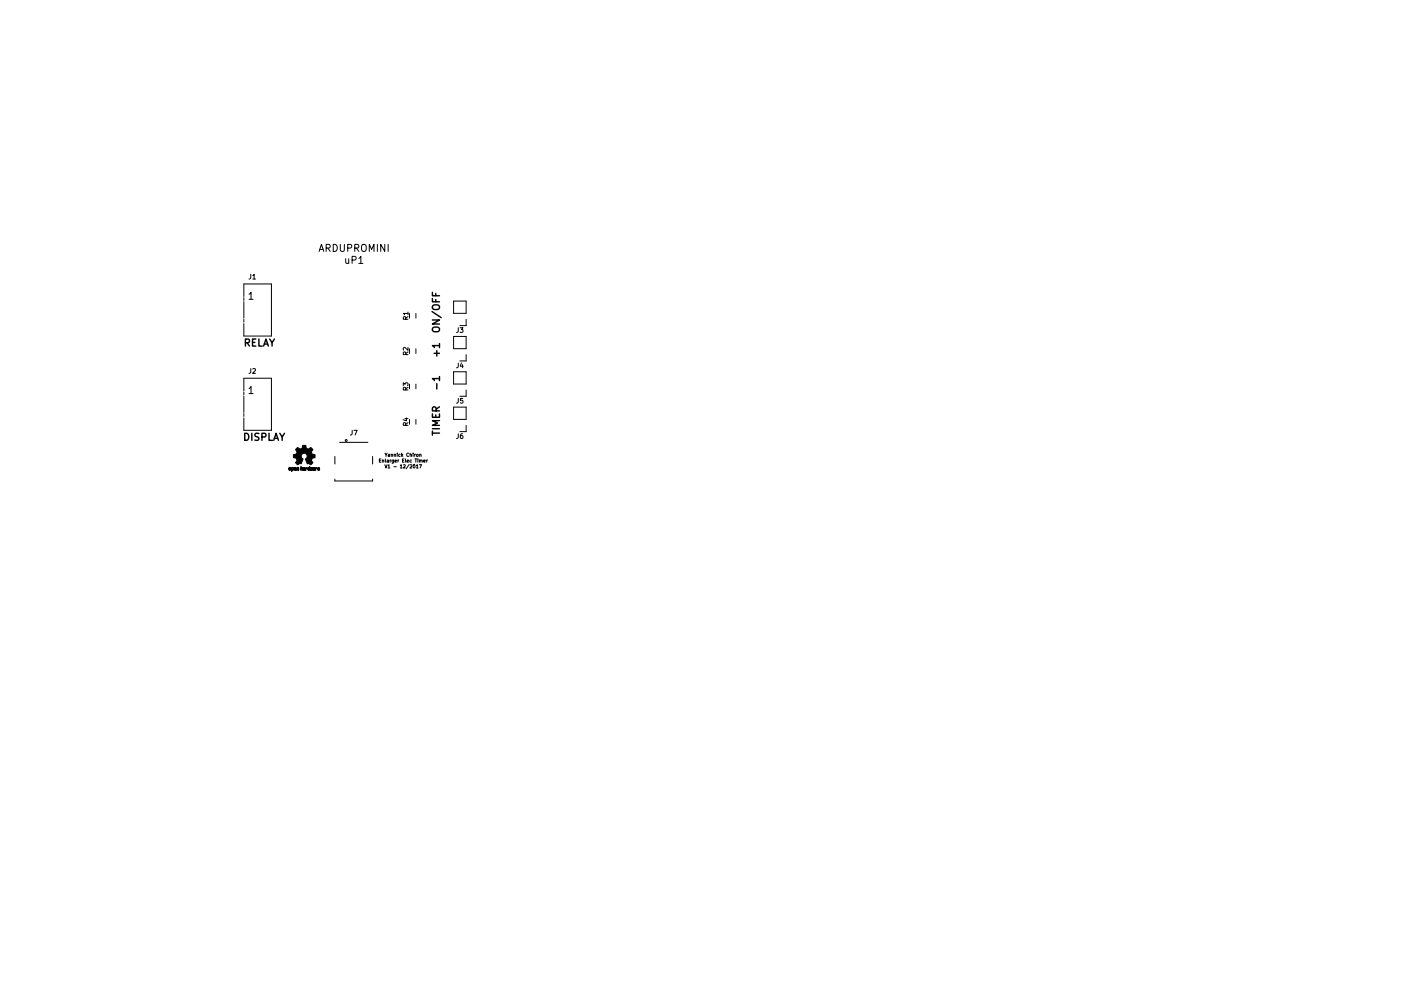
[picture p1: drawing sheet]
<svg xmlns="http://www.w3.org/2000/svg" width="297mm" height="210mm" viewBox="0 0 297 210" stroke-linecap="round" stroke-linejoin="round" font-family="sans-serif">
<g fill="none" stroke="#000" stroke-width=".21">
<path d="M53.2 58.2l-.1 .9-.3 .1M53.6 58.5l.3-.3v1M53.6 59.2h.6M67.7 53.3l.5-1.5 .5 1.5M67.8 52.9h.7M69.2 52.6h.7l.1-.3-.1-.3-.7-.2v1.5M69.5 52.6l.5 .7M70.7 51.8a.76 .76 0 0 1 .8 .8 .76 .76 0 0 1-.8 .7zM72.2 51.8v1.3l.2 .2h.5l.1-.2v-1.3M73.3 54.9l.1 .9 .3 .1 .2-.2M73.7 52.6h.7l.2-.3-.1-.3-.8-.2v1.5M73.9 54.9v1"/>
<path d="M74.7 55.2l.7-.1 .1-.2-.1-.4-.7-.1v1.5M75.2 52.6h.7l.2-.3-.1-.3-.8-.2v1.5M75.6 52.6l.5 .7M76.1 54.8l.4-.4v1.5M76.1 55.9h.8M76.9 51.9l.1-.1a.5 .5 0 0 1 .7 .5v.5a.5 .5 0 0 1-.5 .6 .5 .5 0 0 1-.5-.6v-.5zM78.3 53.3v-1.5l.5 1.1 .5-1.1v1.5M80 51.8v1.5M81.6 51.8v1.5l-.9-1.5v1.5M82.3 51.8v1.5M51.7 62.9v-2.7h5.9v11.1h-5.9v-2.7M51.7 63.1v.6"/>
<path d="M51.7 64v3.5M51.7 67.7v.6M52.8 62.4l.4-.4v1.5M52.8 63.5h.9M53.2 78.2l-.1 .9-.3 .1M53.6 78.3l.4-.1 .2 .3-.7 .7h.7M86 67.7v-.4l-.4-.1-.1 .5h1M86 75.2v-.4l-.4-.1-.1 .5h1M86.5 66.5h-1l.3 .3M86.5 73.7v.6l-.7-.6-.3 .2 .1 .4M86.5 67.2l-.5 .3M86.5 66.2v.6"/>
<path d="M86.5 74.7l-.5 .3M86.8 66.5v1M86.8 74v1M88.2 66.5v1M88.2 74v1M96.2 63.9h2.6v2.6h-2.6zM96.2 71.4h2.6v2.6h-2.6zM96.2 78.9h2.6v2.6h-2.6zM97.2 69.5l-.1 .9-.3 .1M97.2 77l-.1 .9-.3 .1M97.5 69.5h.7l-.4 .4 .3 .1v.4h-.6M97.8 77l-.2 .7h.6"/>
<path d="M98.1 77.4v.6M98.8 67.7v1.4h-1.3M98.8 75.2v1.4h-1.3M51.7 82.9v-2.7h5.9v11.1h-5.9v-2.7M51.7 83.1v.6M51.7 84v3.5M51.7 87.7v.6M52.8 82.4l.4-.4v1.5M52.8 83.5h.9M71 96.8v1.6M72 93.8h6M74.7 91.3l-.1 .9-.3 .1"/>
<path d="M75 91.3h.7l-.4 1M79 96.8v1.6M80.4 97.7h.3M80.8 97.4h-.4v.7h.4M81.1 97.7l.2-.1 .1 .5M81.1 97.6v.5M81.6 98.6l.2 .7 .3-.7M81.6 96.1l.2 .4 .3-.4M81.7 97.4l.1 .7M81.8 96.5v.3M82.1 97.6h.2l.1 .5M82.3 98.8l.2-.2v.7"/>
<path d="M82.3 99.3h.4M82.3 96.4h.3v.4M82.4 97.8l-.4 .1 .1 .2 .3-.1M82.6 96.5l-.3 .2 .1 .1h.2M82.7 97.6v.5M82.9 97.6l-.2 .1M83 96.4h.2l.1 .4M83 96.4v.4M83.4 97.6v.6l-.3 .1M83.4 97.6l-.3 .1 .1 .3h.2M83.5 99h.5M83.6 96.4h.2l.1 .4"/>
<path d="M83.6 96.4v.4M83.7 97.8h.4l-.1-.2-.3 .1 .1 .3h.2M84.2 96.1v.1M84.2 96.4v.4M84.4 97.6v.5M84.6 97.6l-.2 .1M84.8 96.4l-.3 .1 .1 .3h.2M84.9 98.8l.2-.2v.7M84.9 99.3h.4M85.1 96.1v.7M85.2 96.6l.2 .2M85.3 97.7h.3"/>
<path d="M85.4 96.4l-.3 .2M85.5 81.8v-.6l.4 .3 .1-.2h.4v.5M85.5 98.7l.3-.1 .1 .2-.4 .5h.4M85.7 97.4h-.4v.7h.4M85.8 88.8h.7M86 97.4l.1 .7M86 82.7v-.4l-.4-.1-.1 .5h1M86 90.2v-.4l-.4-.1-.1 .5h1M86.2 88.7v.6l-.7-.3M86.3 97.8h.3v-.2l-.3 .1v.3h.3M86.5 82.2l-.5 .3M86.5 89.7l-.5 .3"/>
<path d="M86.7 96.2a.31 .31 0 0 0-.5 .3 .31 .31 0 0 0 .5 .3M86.7 98.6l-.6 .9M86.8 81.5v1M86.8 89v1M86.9 98.7l.3-.1 .1 .2-.4 .5h.4M87 96.4h.2l.1 .4M87 96.1v.7M87.2 97.6l-.3 .1 .1 .3h.2M87.6 96.1v.1M87.6 96.4v.4M87.7 98.7l.1-.1a.32 .32 0 0 1 .2 .4 .32 .32 0 0 1-.3 .2zM87.9 96.4v.4"/>
<path d="M88 97.4h.4M88.1 96.4l-.2 .1M88.2 97.4v.7M88.2 81.5v1M88.2 89v1M88.3 98.8l.2-.2v.7M88.3 99.3h.4M88.4 96.4h.3l-.1 .4h-.2zM88.6 97.4h.1M88.6 97.6v.5M88.9 98.6h.5l-.3 .7M88.9 97.7l.3-.1v.5"/>
<path d="M88.9 97.6v.5M89 96.4h.3v.4M89 96.4v.4M89.2 97.7l.3-.1v.5M89.8 97.8h.4l-.1-.2-.3 .1 .1 .3h.2M90.5 97.6v.5M90.7 97.6l-.2 .1M96.2 86.4h2.6v2.6h-2.6zM97.2 84.5l-.1 .9-.3 .1M97.2 92l-.1 .9-.3 .1M98.1 92l-.5 .3v.5l.2 .2 .3-.1v-.4l-.3-.1-.2 .2M98.1 84.5h-.5v.5h.5v.4h-.5"/>
<path d="M98.8 82.7v1.4h-1.3M98.8 90.2v1.4h-1.3M71 101.6v.4h8v-.4"/>
<circle cx="73.4" cy="93.4" r=".2"/>
</g>
<g fill="none" stroke="#000" stroke-width=".3">
<path d="M52 72.7l.7-.1 .2-.2-.1-.3-.8-.2v1.5M52.4 72.7l.5 .7M53.5 72.6h.5M54.3 71.9h-.8v1.5h.8M54.9 71.9v1.5h.7M55.9 73.4l.5-1.5 .5 1.5M56 73h.7M57.2 71.9l.5 .8 .5-.8M57.7 72.7v.7M91.6 66.1l1.9 1.3M91.7 67.9h1.5l-1.5 .8h1.5M91.7 63.3v.7h1.5"/>
<path d="M91.7 62v.7h1.5M91.7 69.6a.96 .96 0 0 1 1.5 .1 .5 .5 0 0 1-.5 .7h-.5a.5 .5 0 0 1-.5-.3 .5 .5 0 0 1 0-.5zM91.7 64.9a.96 .96 0 0 1 1.5 .1 .5 .5 0 0 1-.5 .7h-.5a.5 .5 0 0 1-.5-.3 .5 .5 0 0 1 0-.5zM92 75h1.2M92.4 62.2v.5M92.4 63.5v.5M92.6 74.4v1.1M93.2 73.3h-1.5l.4 .4M93.2 72.9v.8M93.2 79.9v.8M51.9 91.9a.76 .76 0 0 1 .9 .8 .76 .76 0 0 1-.9 .7zM53.4 91.9v1.5"/>
<path d="M54.9 92l-.6-.1-.2 .2v.4l.6 .3 .2 .3-.3 .3h-.6M55.5 92.7l.8-.1 .1-.2-.1-.3-.8-.2v1.5M57 91.9v1.5h.7M58 93.4l.5-1.5 .5 1.5M58.2 93h.7M59.3 91.9l.5 .8 .5-.8M59.8 92.7v.7M91.7 87.8v.7h1.5v-.7M91.7 91.5v.8M91.7 91.9h1.5M91.7 91h1.5M92.4 88v.5"/>
<path d="M92.5 87.2l-.1-.7-.2-.2-.4 .1-.1 .8h1.5M92.6 81.4v1.1M93.2 89.2h-1.5l1 .5-1 .5h1.5M93.2 80.3h-1.5l.4 .4M93.2 86.3l-.7 .5"/>
</g>
<g fill="#000" stroke="#000" stroke-width=".21">
<path d="M61.3 99.2a.3 .3 0 0 1 .4 .1 .3 .3 0 0 1 0 .4 .3 .3 0 0 1-.5-.1h.3v-.3l-.3 .2zM61.9 99.2a.34 .34 0 0 1 .4 .3 .34 .34 0 0 1-.4 .4l-.1 .1v-.5l.2 .2 .1-.3-.1-.1-.2 .2zM62.4 99.2a.23 .23 0 0 1 .4 .1 .23 .23 0 0 1-.3 .3l.2-.1a.21 .21 0 0 1-.1 .4 .2 .2 0 0 1-.2-.2l-.1-.3h.4h-.4zM62.9 99.3h.4l.1 .5h-.2l-.1-.5-.2 .5zM63.8 99l.4 .3v.5l-.2-.5-.2 .5zM64.4 99.2l.3 .1v.5h-.1v-.3l-.2 .1 .1 .1a.17 .17 0 0 1-.2 .1 .17 .17 0 0 1-.1-.3 .17 .17 0 0 1 .3 0v-.2l-.2 .2zM62.8 95.2l.3-.3 .5 .4a.61 .61 0 0 0 .6-.8h.3a.34 .34 0 0 1 .4 .1 .34 .34 0 0 1 0 .4l.5 .3 .2-.2a.44 .44 0 0 1 .7 .2 .44 .44 0 0 1-.3 .6 .66 .66 0 0 0 .8 .6l-.1 .6a.55 .55 0 0 0-.7 .6l.3 .5-.2 .2a.51 .51 0 0 1-.8-.1l-.2 .1-.3-.9a.65 .65 0 0 0 .4-.8 .65 .65 0 0 0-.8-.5 .65 .65 0 0 0-.5 .7l.4 .5-.5 1a.48 .48 0 0 0-.7 .2l-.4-.4 .3-.6a.56 .56 0 0 0-.8-.5v-.3a.34 .34 0 0 1 .1-.4 .34 .34 0 0 1 .4 0l.1-.1a.63 .63 0 0 0-.1-.9zM64.9 99.2h.2l.1 .2-.3-.1-.1 .5zM65.3 99.2h.3l.1-.2v.3a.26 .26 0 0 1-.1 .4 .26 .26 0 0 1-.3-.2l.1 .2a.17 .17 0 0 0 .2-.2 .17 .17 0 0 0-.2-.2l-.1 .2zM65.8 99.2l.1 .5 .2-.5 .1 .5 .1-.5-.1 .6-.4-.1zM66.4 99.3h.4v.5l-.1-.3-.2 .1 .1 .1a.17 .17 0 0 1-.2 0 .17 .17 0 0 1-.1-.2 .17 .17 0 0 1 .3-.1v-.1l-.2 .2zM66.9 99.3l.3-.1 .1 .2-.3-.1-.1 .5z"/>
<path d="M67.4 99.3h.4l-.3 .4 .2-.1a.19 .19 0 0 1-.1 .2 .19 .19 0 0 1-.2-.2v-.1l.3-.1-.3 .1z"/>
</g>
</svg>
